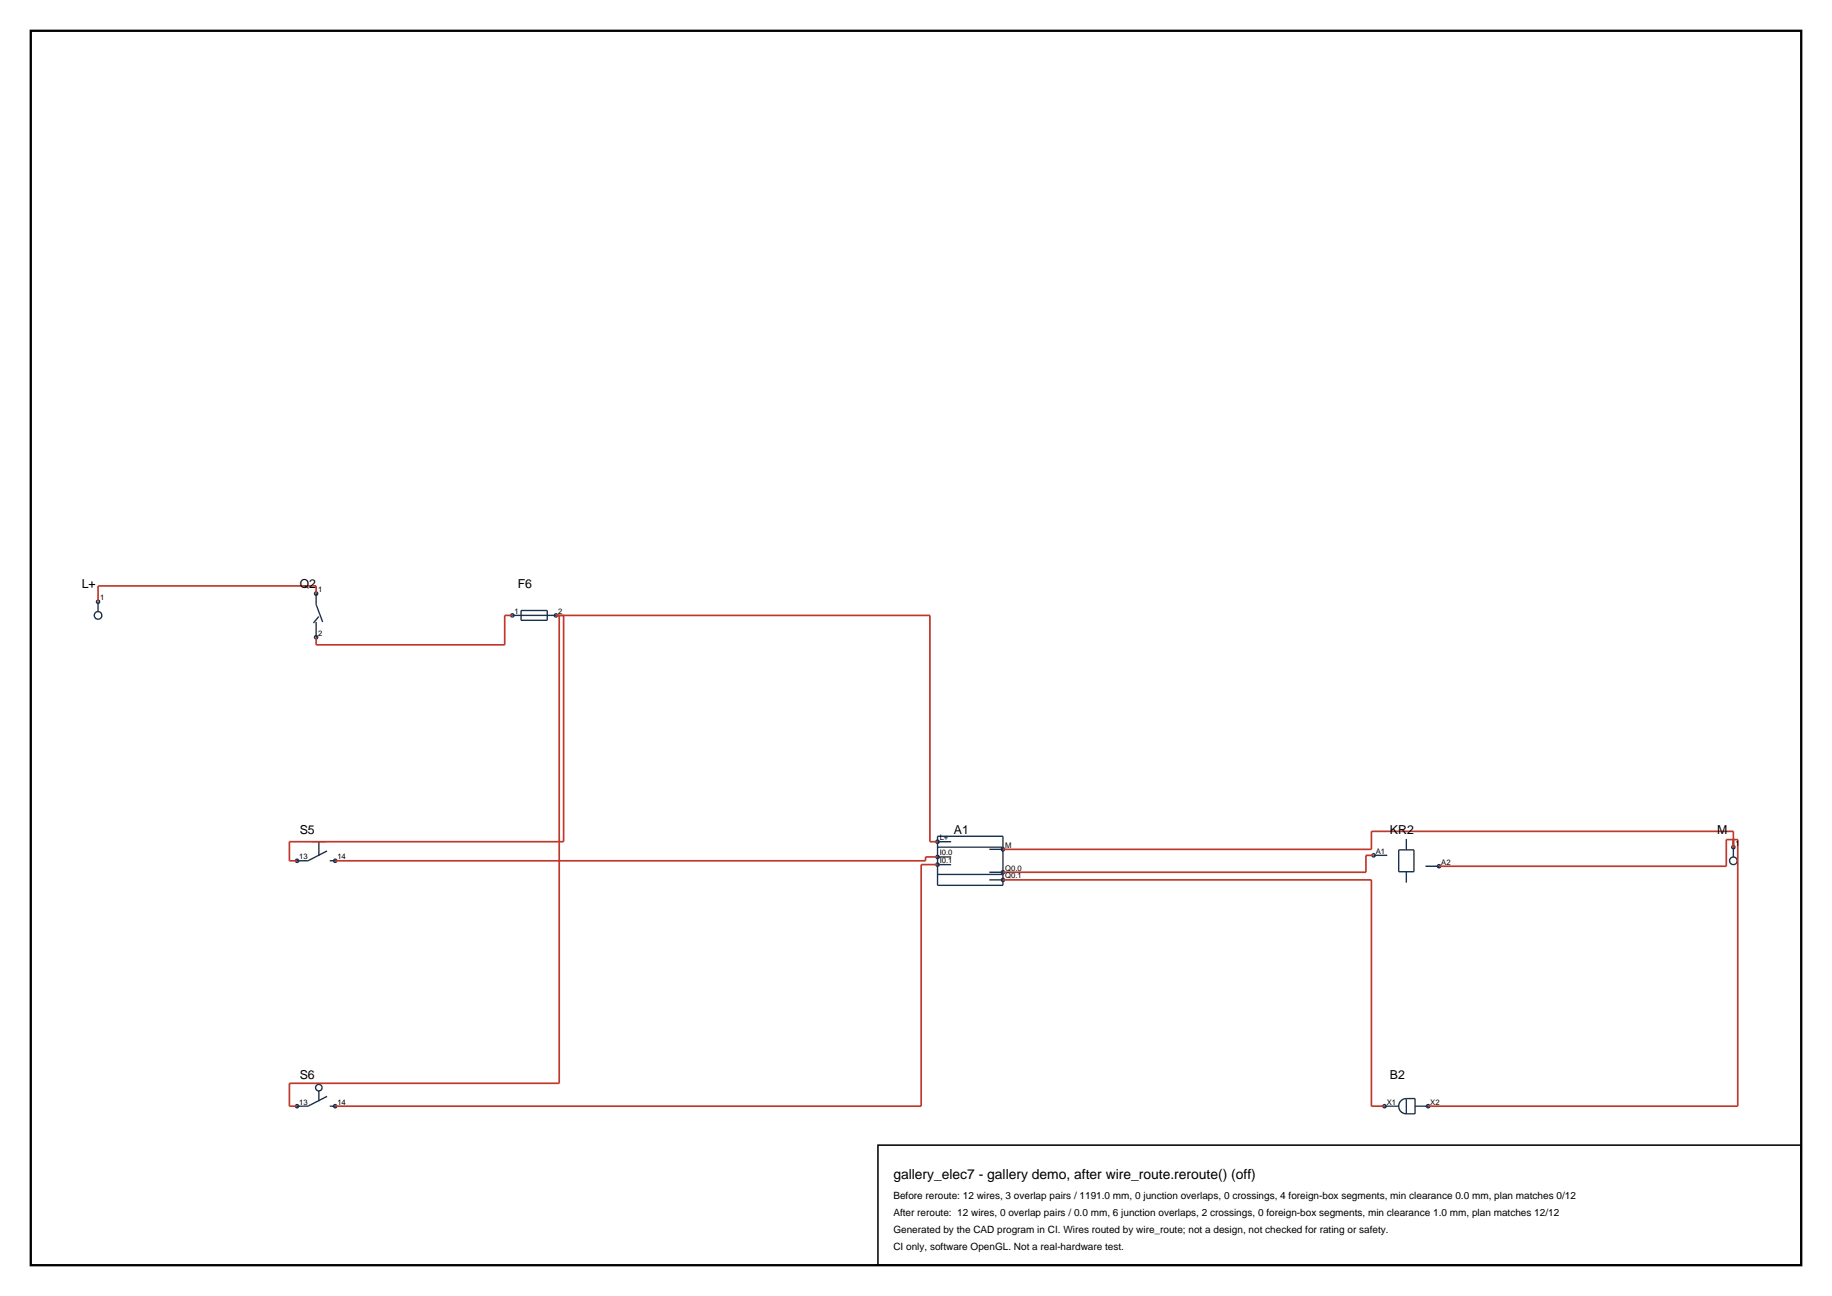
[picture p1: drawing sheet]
<svg xmlns="http://www.w3.org/2000/svg" width="420mm" height="297mm" viewBox="0 0 420 297" stroke-linecap="round" stroke-linejoin="round" font-family="sans-serif">
<defs><g id="words">
<text font-size="3.2" x="204.8" y="270.2">gallery_elec7 - gallery demo, after wire_route.reroute() (off)</text>
<g font-size="2.8">
<text x="18.7" y="134.8">L+</text>
<text x="68.7" y="134.8">Q2</text>
<text x="118.7" y="134.8">F6</text>
<text x="68.7" y="191">S5</text>
<text x="218.7" y="191">A1</text>
<text x="318.7" y="191">KR2</text>
<text x="393.6" y="191">M</text>
<text x="68.7" y="247.3">S6</text>
<text x="318.7" y="247.3">B2</text>
</g>
<g font-size="2.3">
<text x="204.8" y="274.8">Before reroute: 12 wires, 3 overlap pairs / 1191.0 mm, 0 junction overlaps, 0 crossings, 4 foreign-box segments, min clearance 0.0 mm, plan matches 0/12</text>
<text x="204.8" y="278.7">After reroute: 12 wires, 0 overlap pairs / 0.0 mm, 6 junction overlaps, 2 crossings, 0 foreign-box segments, min clearance 1.0 mm, plan matches 12/12</text>
<text x="204.8" y="282.5">Generated by the CAD program in CI. Wires routed by wire_route; not a design, not checked for rating or safety.</text>
<text x="204.8" y="286.4">CI only, software OpenGL. Not a real-hardware test.</text>
</g>
<g font-size="1.8">
<text x="23" y="137.5">1</text>
<text x="73" y="135.7">1</text>
<text x="118" y="140.7">1</text>
<text x="128" y="140.7">2</text>
<text x="73" y="145.7">2</text>
<text x="68.6" y="196.9">13</text>
<text x="77.3" y="196.9">14</text>
<text x="215.4" y="192.5">L+</text>
<text x="215.4" y="196">I0.0</text>
<text x="215.4" y="197.8">I0.1</text>
<text x="230.4" y="194.3">M</text>
<text x="315.4" y="195.6">A1</text>
<text x="397.9" y="193.8">1</text>
<text x="230.4" y="199.5">Q0.0</text>
<text x="230.4" y="201.3">Q0.1</text>
<text x="330.4" y="198.1">A2</text>
<text x="68.6" y="253.1">13</text>
<text x="77.3" y="253.1">14</text>
<text x="317.9" y="253.1">X1</text>
<text x="327.9" y="253.1">X2</text>
</g>
</g></defs>
<path d="M7.1 7.1h405.8v282.8h-405.8z" fill="none" stroke="#000" stroke-width=".53"/>
<g fill="none" stroke="#143359" stroke-width=".32">
<path d="M22.5 137.9v2.3M22.5 137.9h.1M72.5 136v2.5l1.5 4M119.5 139.9h6v2.3h-6zM72.5 142.5v3.5M73.1 141.3l-1.3 1.5M117.5 141h10M71.5 192.9h3.2M73.1 192.9v3.2M75 195l-4.4 2.3h-2.5M75.6 197.3h1.2M214.9 191.6h15v11.3h-15z"/>
<path d="M214.9 194.1h15M214.9 192.9h3.2M214.9 196.4h3.2M214.9 198.1h3.2M226.8 194.6h3.1M226.8 199.9h3.1M314.9 196h3.1M320.7 194.8h3.5v5h-3.5zM322.4 192.3v2.5M322.4 199.8v2.5M326.8 198.5h3.1M397.4 194.1h.1"/>
<path d="M397.4 194.1v2.3M214.9 200.4h15M226.8 201.6h3.1M73.1 250v2.4M75 251.3l-4.4 2.2h-2.5M75.6 253.5h1.2M317.4 253.5h3.3M322.4 251.8a1.75 1.75 0 0 0-1.7 1.7 1.75 1.75 0 0 0 1.7 1.8M322.4 251.8v3.5M322.4 251.8h2v3.5h-2M324.4 253.5h3"/>
<circle cx="22.5" cy="137.9" r=".38"/>
<circle cx="72.5" cy="136" r=".37"/>
<circle cx="22.5" cy="141" r=".87"/>
<circle cx="72.5" cy="146" r=".37"/>
<circle cx="117.5" cy="141" r=".38"/>
<circle cx="127.5" cy="141" r=".38"/>
<circle cx="68.1" cy="197.3" r=".38"/>
<circle cx="76.8" cy="197.3" r=".38"/>
<circle cx="214.9" cy="196.4" r=".38"/>
<circle cx="214.9" cy="192.9" r=".38"/>
<circle cx="214.9" cy="198.1" r=".38"/>
<circle cx="229.9" cy="194.6" r=".38"/>
<circle cx="229.9" cy="199.9" r=".38"/>
<circle cx="314.9" cy="196" r=".37"/>
<circle cx="329.9" cy="198.5" r=".37"/>
<circle cx="397.4" cy="197.3" r=".88"/>
<circle cx="397.4" cy="194.1" r=".37"/>
<circle cx="229.9" cy="201.6" r=".38"/>
<circle cx="68.1" cy="253.5" r=".38"/>
<circle cx="73.1" cy="249.3" r=".75"/>
<circle cx="76.8" cy="253.5" r=".38"/>
<circle cx="317.4" cy="253.5" r=".38"/>
<circle cx="327.4" cy="253.5" r=".38"/>
</g>
<path d="M72.5 136v-1.7h-50v3.6M117.5 141h-1.8v6.8h-43.2v-1.8M127.5 141h85.7v51.9h1.7M128.2 141v107.3h-61.8v5.2h1.7M129.2 141v51.9h-62.8v4.4h1.7M214.9 196.4h-2.7v.9h-135.4M214.9 198.1h-3.7v55.4h-134.4M314.9 196h-1.7v3.9h-83.3M329.9 198.5h65.9v-6.1h2.6v61.1h-71M397.4 194.1v-3.6h-83v4.1h-84.5M229.9 201.6h84.5v51.9h3" fill="none" stroke="#bf382b" stroke-width=".39"/>
<path d="M201.3 262.4h211.6v27.5h-211.6z" fill="none" stroke="#000" stroke-width=".35"/>
<use href="#words"/>
</svg>
